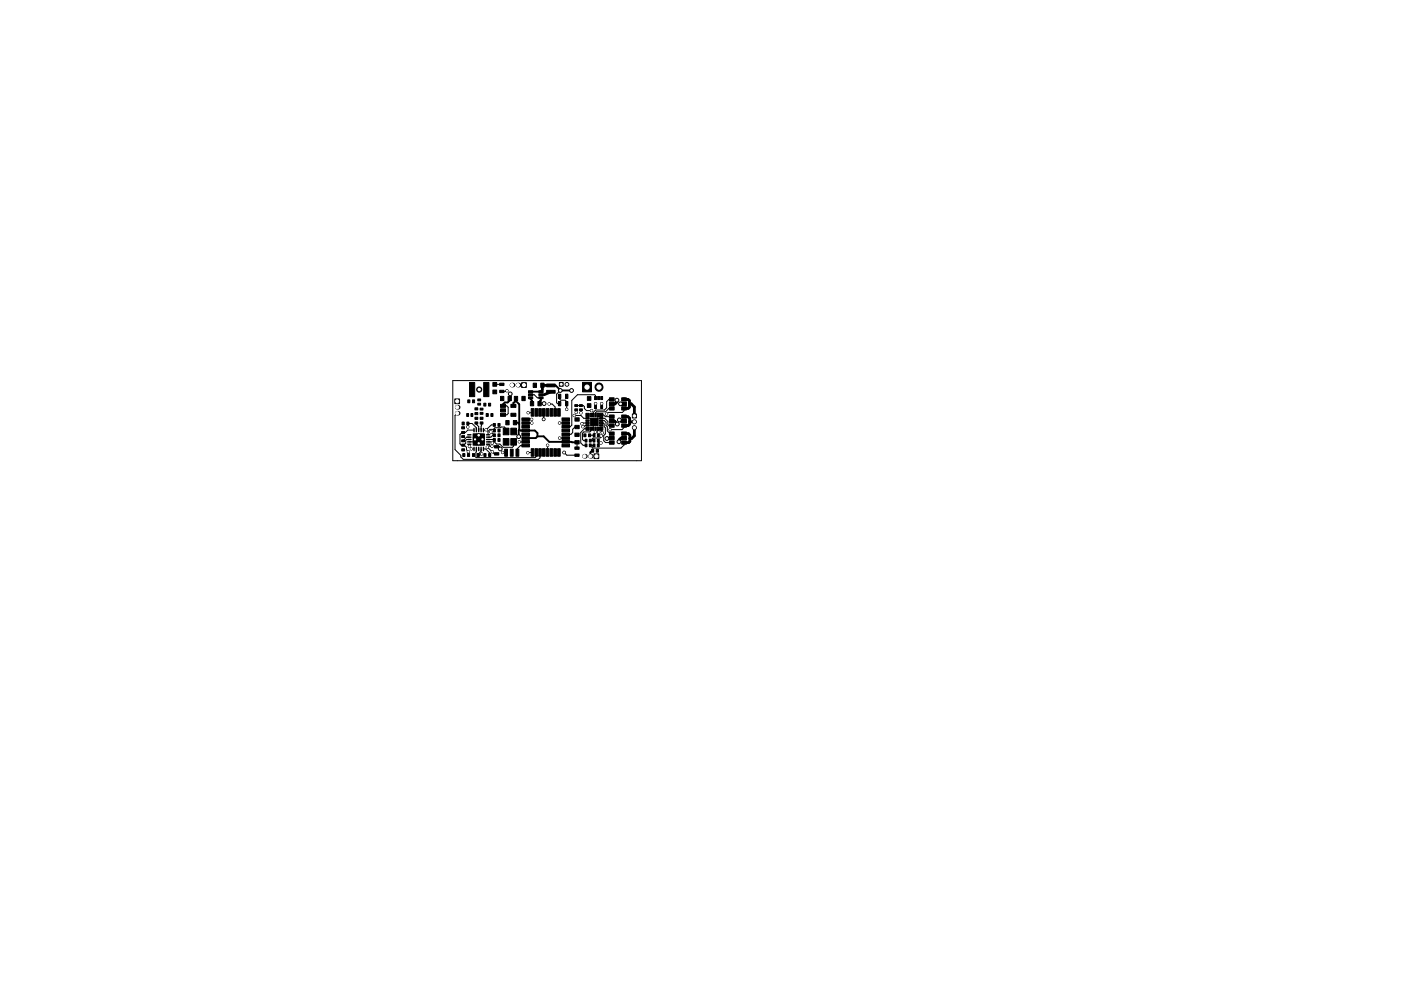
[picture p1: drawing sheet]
<svg xmlns="http://www.w3.org/2000/svg" width="297mm" height="210mm" viewBox="0 0 297 210" stroke-linecap="round" stroke-linejoin="round" font-family="sans-serif">
<g fill="none" stroke="#000" stroke-width=".21">
<path d="M96 80.7h40v17h-40zM96.9 87.7l-.4 .4v7.3l1.2 1.2v.3l.5 .6h16l.3-.4v-1.1M97.8 94.4h.1M97.8 94.4h.6l.5 .5v.5l.4 .4v.7M98.2 91.8h-.3l-.4 .4v2l.3 .2M99.2 90.6v-.8h.9l.9 1v.4M99.5 93.7h.9l.3 .3M99.5 92.7h-.6l-.7 .8M99.5 93.2h-.6l-.2 .2v.6l-.4 .4M99.5 94.2v.5M99.9 95.2h.6M100.5 91.2h-1.3l-.5 .6h-.5"/>
<path d="M101 95.2v1.9h12.5l.2-.2v-.9M101 89.7v.3l.5 .5v.7M102 95.2v.5l-.6 .6v.2l.7-.2M102.1 89.7l-.1 1.5M102.5 95.2h.5l.8 .9v.4M103.3 94.8l1.5 1.5h.5M103.5 93.7h.6l.3 .3M103.5 93.2h1.2l.1 .5 .5 .5h.7l.7 .7h1.9l.3-.3v-.9M103.5 94.2l.4 .5h.4M104.1 91.6l.7 .7h-.3l-.4 .4h-.6M104.8 90.1h-.6l-1.1 1.1h-.6M104.9 81.5h1.5"/>
<path d="M106.6 96h.7M106.7 86.1h.7l.3 .3v1.3l-.2 .3h-.8M106.9 91.5h.4v-.5l-.4-.4-2 .1-.1 .6-.3-.2h-.6l-.5 .4 .1 .7M107.5 82.9l-.2 .1h-.9M110.1 93.7h1.4M111.5 89.7h1.3M111.5 88.9l1.2 .1M111.5 94.5h-1.2l-.6 .7v.8M112.5 83.7h.8l.6 .7h.8M112.9 96l-1 .1M112.9 87.5l-.9 .1M115.3 87.5v1.5"/>
<path d="M115.3 87.5h.1M116.1 94.5v1.5M116.4 85.7h.1M116.4 85.7h.7l.6 .6v1.2M118.6 89.7h1.3M118.7 84.1v.6l.2 .2h.9l.3 .3v1.7M118.7 92.9h1.2M118.9 82.8l-.9 .8v1.8l.2 .2h.5M119.6 96l.6 .6h2.1M121.8 88.2h1.4l.6 .5h.8M122.2 86h1.5l.2 .3v.4l.5 .4h1M122.2 86.9v.7"/>
<path d="M122.3 95.1h.1M122.3 93.8v1.3M122.4 90.6h-.5l-.5 .5v.7l-.3 .3h-1.2M123.2 86.9v.7M124.6 90.9h-.7l-.8 .8v2.3l.5 .5h.6M124.6 89.7h-1l-.2 .2M124.6 90.2h-.5l-.5 .3M125.2 93.5h.7M125.2 94.5h.7M125.3 90.9v.5l-.2 .2h-1.3l-.3 .3v1.3l.3 .3h.4M126.3 84.4v-.5l-.2-.2h-3.7l-1.2 1.3v5.2l-.3 .3h-1M126.3 85.6v.7"/>
<path d="M126.3 90.9v.8l-.3 .3v.3l-1 .1M126.3 85.6h.1M126.8 88v.7l-1 1v1.2M126.8 90.9l.1 1.4M126.8 93.9l.6 .1M126.8 93.9v.6M126.8 93.5v.4M126.9 91.6v.1M127.5 90.9v.7l.2 .2M127.5 92.5l-.3 .4h-1.4l-.3 .2v.4M127.5 89.7h.4l.2 .2v.6l.3 .3v1.2l-.4 .4v1.1l.4 .4h1.3M127.5 88h.5l.3 .4h1.4"/>
<path d="M127.5 88.7h.7l.7 .7v.7l.2 .2h.6M127.5 89.2h.6l.4 .4v.7l.3 .2v.9l.5 .6h.4M127.6 85.6v.7M129.7 84.7h-.6l-.5 .5v1.3l-.5 .5h-1.8l-.5 .5v.5M129.7 86.6h-.6l-.7 .8h-1.9l-.2 .2v.4M132.3 84.3v.4M132.3 86.6v.5l-.4 .4h-3l-.3 .4M132.3 90.3v.4l-.4 .4h-2.5M132.3 93.9v.5l-.6 .7h-6.1l-.1-.6"/>
</g>
<g fill="#000" stroke="#000" stroke-width=".21">
<path d="M96.4 84.6h1v1h-1zM97.9 92.4h.6v.4h-.6zM97.9 93.3h.6v.4h-.6zM97.9 94.2h.6v.5h-.6zM97.9 95.2h.6v.5h-.6zM98 89.5h.4v.6h-.4zM98.1 96.2h.5v.6h-.5zM97.9 91.5h.6v.5h-.6zM97.9 90.5h.6v.5h-.6zM99 89.5h.4v.6h-.4zM99.1 96.2h.5v.6h-.5zM99.2 84.8h.4v.6h-.4z"/>
<path d="M99 87.7h.4v.6h-.4zM100.2 84.8h.4v.6h-.4zM99.8 87.7h.4v.6h-.4zM100.2 96.2h.4v.6h-.4zM99.5 81.1h1.2v3h-1.2zM100.7 86.5h.6v.5h-.6zM100.7 87.5h.6v.5h-.6zM100.7 88.5h.6v.5h-.6zM100.7 89.5h.6v.5h-.6zM100.3 92.8h.8v.8h-.8zM100.3 92h.8v.8h-.8zM100.3 93.6h.8v.8h-.8z"/>
<path d="M101.2 96.2h.4v.6h-.4zM101.8 88.5h.6v.5h-.6zM101.8 89.5h.6v.5h-.6zM101.1 92h.8v.8h-.8zM101.1 93.6h.8v.8h-.8zM101.1 92.8h.8v.8h-.8zM101.3 85.5h.6v.4h-.6zM101.3 84.6h.6v.4h-.6zM101.8 87.5h.6v.4h-.6zM101.8 86.6h.6v.4h-.6zM102.6 96.2h.4v.6h-.4zM101.9 92.8h.8v.8h-.8z"/>
<path d="M101.9 92h.8v.8h-.8zM101.9 93.6h.8v.8h-.8zM102.6 85.5h.4v.6h-.4zM103.1 87.7h.4v.6h-.4zM103.6 96.2h.4v.6h-.4zM102.5 81.1h1.2v3h-1.2zM103.6 85.5h.4v.6h-.4zM104.5 81.1h.8v.8h-.8zM104.5 82.7h.8v.8h-.8zM104.1 87.7h.4v.6h-.4zM104.8 94.5h1v.5h-1zM104.8 96h1v.5h-1z"/>
<path d="M104.6 89.8h.4v.6h-.4zM104.6 91h.4v.6h-.4zM104.6 92h.4v.6h-.4zM104.6 93h.4v.6h-.4zM106 81.3h.8v.5h-.8zM106 82.8h.8v.5h-.8zM105.6 89.8h.4v.6h-.4zM105.6 91h.4v.6h-.4zM105.6 92h.4v.6h-.4zM105.6 93h.4v.6h-.4zM106.1 85.8h1.1v.6h-1.1zM106.1 86.7h1.1v.7h-1.1z"/>
<path d="M106.1 87.7h1.1v.6h-1.1zM106.1 84.1h.7v.9h-.7zM107 95.3h.6v1.5h-.6zM106.7 90.8h1.2v1.4h-1.2zM106.7 93h1.2v1.4h-1.2zM107.2 89.2h.7v.9h-.7zM108.3 87.7h1.1v.6h-1.1zM108.3 85.8h1.1v.6h-1.1zM107.7 84.1h.7v.9h-.7zM108.2 95.3h.6v1.5h-.6zM109.1 84.1h.7v.9h-.7zM108.3 93h1.2v1.4h-1.2z"/>
<path d="M108.3 90.8h1.2v1.4h-1.2zM108.8 89.2h.7v.9h-.7zM109.4 95.3h.6v1.5h-.6zM110.7 88.7h1.5v.5h-1.5zM110.7 89.5h1.5v.5h-1.5zM110.7 90.3h1.5v.5h-1.5zM110.7 91.1h1.5v.5h-1.5zM110.7 91.9h1.5v.5h-1.5zM110.7 92.7h1.5v.5h-1.5zM110.7 93.5h1.5v.5h-1.5zM110.7 94.3h1.5v.5h-1.5zM110.7 84.1h.7v.9h-.7z"/>
<path d="M110.6 81.2h1v1h-1zM112.1 84.2h.8v.4h-.8zM112.1 82.9h.8v.4h-.8zM112.1 83.5h.8v.4h-.8zM112.5 85.2h.6v.9h-.6zM112.6 95.2h.6v1.6h-.6zM112.6 86.7h.6v1.6h-.6zM113.1 81.3h.7v.9h-.7zM113.4 95.2h.6v1.6h-.6zM113.4 86.7h.6v1.6h-.6zM114.2 84.2h.9v.4h-.9zM114.2 82.9h.9v.4h-.9z"/>
<path d="M114.2 83.5h.9v.4h-.9zM114.1 85.2h.7v.9h-.7zM114.2 95.2h.6v1.6h-.6zM114.2 86.7h.6v1.6h-.6zM114.7 81.3h.7v.9h-.7zM115 95.2h.6v1.6h-.6zM115 86.7h.6v1.6h-.6zM115.9 81.5h1.8v.6h-1.8zM115.9 82.8h1.8v.6h-1.8zM115.8 95.2h.6v1.6h-.6zM115.8 86.7h.6v1.6h-.6zM116.6 95.2h.6v1.6h-.6z"/>
<path d="M116.6 86.7h.6v1.6h-.6zM117.4 95.2h.6v1.6h-.6zM117.4 86.7h.6v1.6h-.6zM118.6 81.1h.8v.8h-.8zM118.2 95.2h.6v1.6h-.6zM118.2 86.7h.6v1.6h-.6zM118.4 83.6h.5v.9h-.5zM118.4 85.2h.5v.9h-.5zM119.1 94.3h1.7v.5h-1.7zM119.1 93.5h1.7v.5h-1.7zM119.1 92.7h1.7v.5h-1.7zM119.1 91.9h1.7v.5h-1.7z"/>
<path d="M119.1 91.1h1.7v.5h-1.7zM119.1 90.3h1.7v.5h-1.7zM119.1 89.5h1.7v.5h-1.7zM119.1 88.7h1.7v.5h-1.7zM119.9 83.6h.5v.9h-.5zM119.9 85.2h.5v.9h-.5zM121.9 85.8h.6v.4h-.6zM121.9 86.7h.6v.4h-.6zM121.9 94.8h.9v.5h-.9zM121.9 96.3h.9v.5h-.9zM121.9 91.9h.9v.7h-.9zM121.9 93.5h.9v.7h-.9z"/>
<path d="M121.9 88.6h.9v.7h-.9zM121.9 90.2h.9v.7h-.9zM122.9 86.7h.6v.4h-.6zM122.9 85.8h.6v.4h-.6zM123.8 92.1h.4v.6h-.4zM124.2 87.7h.7v.7h-.7zM124.2 90.6h.7v.7h-.7zM124.1 94.2h.4v.6h-.4zM124.1 93.2h.4v.6h-.4zM124.5 85.6h.8v.8h-.8zM124.5 84.1h.8v.8h-.8zM124.8 92.1h.4v.6h-.4z"/>
<path d="M124.2 88.6h.7v.3h-.7zM124.2 89.1h.7v.3h-.7zM124.2 89.6h.7v.3h-.7zM124.2 90.1h.7v.3h-.7zM125.1 90.6h.3v.7h-.3zM125.1 87.7h.3v.7h-.3zM125.2 88.7h1.6v1.6h-1.6zM124.9 94.2h.5v.6h-.5zM124.9 93.2h.5v.6h-.5zM123.5 81.1h1.9v2h-1.9zM125.6 90.6h.3v.7h-.3zM125.6 87.7h.3v.7h-.3z"/>
<path d="M125.8 92h.4v.6h-.4zM125.4 95.3h.5v.6h-.5zM126.1 84.1h.4v.7h-.4zM126.1 86h.4v.7h-.4zM126.1 90.6h.3v.7h-.3zM126.1 87.7h.3v.7h-.3zM125.8 94.2h.4v.6h-.4zM125.8 93.2h.4v.6h-.4zM126.6 90.6h.3v.7h-.3zM126.6 87.7h.3v.7h-.3zM126.7 92h.4v.6h-.4zM126.7 84.1h.4v.7h-.4z"/>
<path d="M126.4 95.3h.5v.6h-.5zM125.9 96.3h1v1h-1zM126.6 94.2h.5v.6h-.5zM126.6 93.2h.5v.6h-.5zM127.1 90.6h.7v.7h-.7zM127.1 87.7h.7v.7h-.7zM127.4 84.1h.4v.7h-.4zM127.4 86h.4v.7h-.4zM127.1 89.6h.7v.3h-.7zM127.1 89.1h.7v.3h-.7zM127.1 90.1h.7v.3h-.7zM127.1 88.6h.7v.3h-.7z"/>
<path d="M129.2 91.6h1v.7h-1zM129.2 92.6h1v.7h-1zM129.2 93.5h1v.7h-1zM129.2 88h1v.7h-1zM129.2 89h1v.7h-1zM129.2 89.9h1v.7h-1zM129.2 84.4h1v.7h-1zM129.2 85.3h1v.7h-1zM129.2 86.3h1v.7h-1zM131.8 93.5h1v.7h-1zM131.8 91.6h1v.7h-1zM131.8 92.6h1v.7h-1z"/>
<path d="M131.8 89.9h1v.7h-1zM131.8 88h1v.7h-1zM131.8 89h1v.7h-1zM131.8 86.3h1v.7h-1zM131.8 84.4h1v.7h-1zM131.8 85.3h1v.7h-1zM134.1 87.8h.8v.9h-.8z"/>
<circle cx="99.2" cy="90.6" r=".25"/>
<circle cx="99.3" cy="95.8" r=".25"/>
<circle cx="99.5" cy="94.7" r=".25"/>
<circle cx="99.9" cy="95.2" r=".25"/>
<circle cx="100.7" cy="93.2" r=".25"/>
<circle cx="101.5" cy="92.3" r=".25"/>
<circle cx="101.5" cy="94" r=".25"/>
<circle cx="101.6" cy="82.6" r=".55"/>
<circle cx="102.1" cy="96.3" r=".25"/>
<circle cx="102.3" cy="93.2" r=".25"/>
<circle cx="103.1" cy="91.2" r=".25"/>
<circle cx="103.3" cy="94.8" r=".25"/>
<circle cx="104.1" cy="91.6" r=".25"/>
<circle cx="104.3" cy="94.7" r=".25"/>
<circle cx="104.4" cy="94" r=".25"/>
<circle cx="104.4" cy="95.8" r=".25"/>
<circle cx="106.1" cy="95.2" r=".4"/>
<circle cx="106.6" cy="96" r=".25"/>
<circle cx="107.5" cy="82.9" r=".25"/>
<circle cx="108.2" cy="83.6" r=".4"/>
<circle cx="110" cy="92.6" r=".4"/>
<circle cx="110.1" cy="93.7" r=".25"/>
<circle cx="111.9" cy="96.1" r=".25"/>
<circle cx="112" cy="87.6" r=".25"/>
<circle cx="112.7" cy="89" r=".25"/>
<circle cx="112.7" cy="89.7" r=".25"/>
<circle cx="115.3" cy="89" r=".3"/>
<circle cx="115.4" cy="85.6" r=".4"/>
<circle cx="116.1" cy="94.5" r=".25"/>
<circle cx="116.4" cy="85.7" r=".25"/>
<circle cx="118.6" cy="89.7" r=".25"/>
<circle cx="118.7" cy="92.9" r=".25"/>
<circle cx="118.8" cy="82.8" r=".4"/>
<circle cx="119.6" cy="96" r=".3"/>
<circle cx="120.1" cy="86.9" r=".25"/>
<circle cx="120.2" cy="81.5" r=".4"/>
<circle cx="121.2" cy="82.8" r=".4"/>
<circle cx="121.7" cy="88.2" r=".25"/>
<circle cx="122.2" cy="87.5" r=".25"/>
<circle cx="123.2" cy="87.6" r=".25"/>
<circle cx="123.4" cy="89.9" r=".25"/>
<circle cx="123.6" cy="90.5" r=".25"/>
<circle cx="125.4" cy="87.1" r=".25"/>
<circle cx="126.2" cy="91.7" r=".25"/>
<circle cx="126.3" cy="85.6" r=".25"/>
<circle cx="126.9" cy="91.7" r=".25"/>
<circle cx="127.4" cy="94" r=".25"/>
<circle cx="127.5" cy="92.5" r=".25"/>
<circle cx="127.6" cy="85.6" r=".25"/>
<circle cx="127.7" cy="91.8" r=".25"/>
<circle cx="128.6" cy="87.9" r=".25"/>
<circle cx="128.7" cy="93" r=".4"/>
<circle cx="129.3" cy="91.1" r=".25"/>
<circle cx="130.8" cy="84.9" r=".4"/>
<circle cx="130.9" cy="90" r=".4"/>
<circle cx="131.2" cy="93.7" r=".4"/>
<circle cx="131.3" cy="89.1" r=".4"/>
<circle cx="131.6" cy="85.7" r=".4"/>
<circle cx="134.5" cy="90.7" r=".43"/>
<circle cx="134.5" cy="89.5" r=".43"/>
</g>
<path d="M127 82.1v.1" fill="none" stroke="#000" stroke-width="1.9"/>
<g fill="none" stroke="#000" stroke-width=".3">
<path d="M99.1 94.2h.7M99.1 93.7h.7M99.1 93.2h.7M99.1 92.7h.7M99.1 92.2h.7M100.5 90.9v.7M100.5 94.9v.7M101 90.9v.7M101 94.9v.7M101.5 90.9v.7M101.5 94.9v.7M102 90.9v.7"/>
<path d="M102 94.9v.7M102.5 90.9v.7M102.5 94.9v.7M103.1 94.2h.7M103.1 93.7h.7M103.1 93.2h.7M103.1 92.7h.7M103.1 92.2h.7"/>
</g>
<g fill="#000">
<circle cx="96.9" cy="87.7" r=".5"/>
<circle cx="96.9" cy="86.4" r=".5"/>
<circle cx="108.5" cy="81.7" r=".5"/>
<circle cx="109.8" cy="81.7" r=".5"/>
<circle cx="123.9" cy="96.8" r=".5"/>
<circle cx="125.2" cy="96.8" r=".5"/>
</g>
<g fill="none" stroke="#000" stroke-width=".6">
<path d="M116.8 81.8l-1.8-.1v1M116.8 83.1l-1.4 .6M129.7 89.3h.6l.6 .7M129.7 92.9l-1 .1M130.8 84.9v.4l-.4 .4h-.7M131.3 89.1l.3 .2h.7M132.3 92.9h-.6l-.4 .4-.1 .4M132.3 84.7h.9l.3 .3v1.4l-.3 .2h-.9M132.3 88.4h.8l.4 .4v1.2l-.3 .3h-.9M132.3 92h.9l.3 .3v.7M133.5 85.7h.3l.7 .6v1.9M133.5 89.4l1 .1"/>
<path d="M133.5 93v.7l-.2 .2h-1M133.6 93h-.1M134.5 90.7v1.8l-.6 .5h-.3"/>
</g>
<path d="M100.7 92.4h1.6v1.6h-1.6zM100.7 94h.1M101.5 92.4v1.6M102.3 93.2h-1.6M131.6 85.7h.7" fill="none" stroke="#000" stroke-width=".8"/>
<g fill="none" stroke="#000" stroke-width=".4">
<path d="M105.3 94.8h.5l.3 .4M108.2 83.6l-.1 1.4-.4 .4h-.7l-.3 .4v.3M109.2 89.7h.6l.3 .2M109.4 85.1l.7 .7v5.3M109.4 85.1l-.6 .4v.6M109.4 84.5v.6M110.1 91.1l.2 .2h3.1l.5 .6v.7M110.1 91.1l-.1 .2v1.3M112.5 84.4v.3l.3 .3v.6M113.9 92.6h1.4l1.1 1.1 5.9 .1M113.9 92.6l-.3 .3h-2.1M114.7 84.4v.5l-.3 .3v.4h1"/>
<path d="M114.7 83.7h.7M115 82.7l-.3 .4h-2.2M116.8 81.8h1l1.1 1h2.3M125.6 95.6l-.4 .4v.8"/>
</g>
<g fill="#fff" stroke="#fff" stroke-width=".21">
<circle cx="100.7" cy="93.2" r=".13"/>
<circle cx="101.5" cy="94" r=".13"/>
<circle cx="102.3" cy="93.2" r=".13"/>
<circle cx="101.5" cy="92.3" r=".13"/>
<circle cx="131.3" cy="89.1" r=".18"/>
<circle cx="131.2" cy="93.7" r=".18"/>
<circle cx="131.6" cy="85.7" r=".18"/>
<circle cx="128.7" cy="93" r=".18"/>
<circle cx="130.8" cy="84.9" r=".18"/>
<circle cx="130.9" cy="90" r=".18"/>
<circle cx="126.3" cy="85.6" r=".13"/>
<circle cx="126.2" cy="91.7" r=".13"/>
<circle cx="121.2" cy="82.8" r=".18"/>
<circle cx="118.8" cy="82.8" r=".18"/>
<circle cx="115.4" cy="85.6" r=".18"/>
<circle cx="108.2" cy="83.6" r=".18"/>
<circle cx="110" cy="92.6" r=".18"/>
<circle cx="106.1" cy="95.2" r=".18"/>
<circle cx="99.3" cy="95.8" r=".13"/>
<circle cx="104.4" cy="95.8" r=".13"/>
<circle cx="103.3" cy="94.8" r=".13"/>
<circle cx="103.1" cy="91.2" r=".13"/>
<circle cx="104.1" cy="91.6" r=".13"/>
<circle cx="99.2" cy="90.6" r=".13"/>
<circle cx="102.1" cy="96.3" r=".13"/>
<circle cx="126.9" cy="91.7" r=".13"/>
<circle cx="127.7" cy="91.8" r=".13"/>
<circle cx="128.6" cy="87.9" r=".13"/>
<circle cx="125.4" cy="87.1" r=".13"/>
<circle cx="129.3" cy="91.1" r=".13"/>
<circle cx="127.5" cy="92.5" r=".13"/>
<circle cx="118.6" cy="89.7" r=".13"/>
<circle cx="107.5" cy="82.9" r=".13"/>
<circle cx="116.4" cy="85.7" r=".13"/>
<circle cx="119.6" cy="96" r=".13"/>
<circle cx="115.3" cy="89" r=".13"/>
<circle cx="123.2" cy="87.6" r=".13"/>
<circle cx="123.4" cy="89.9" r=".13"/>
<circle cx="127.4" cy="94" r=".13"/>
<circle cx="122.2" cy="87.5" r=".13"/>
<circle cx="123.6" cy="90.5" r=".13"/>
<circle cx="112.7" cy="89" r=".13"/>
<circle cx="104.3" cy="94.7" r=".13"/>
<circle cx="99.9" cy="95.2" r=".13"/>
<circle cx="112.8" cy="89.7" r=".13"/>
<circle cx="110.1" cy="93.7" r=".13"/>
<circle cx="106.6" cy="96" r=".13"/>
<circle cx="99.5" cy="94.7" r=".13"/>
<circle cx="111.9" cy="96.1" r=".13"/>
<circle cx="121.7" cy="88.2" r=".13"/>
<circle cx="116.1" cy="94.5" r=".13"/>
<circle cx="104.4" cy="94" r=".13"/>
<circle cx="112" cy="87.6" r=".13"/>
<circle cx="127.6" cy="85.6" r=".13"/>
<circle cx="120.2" cy="86.9" r=".13"/>
<circle cx="118.6" cy="92.9" r=".13"/>
<circle cx="96.9" cy="96.8" r=".35"/>
<circle cx="134.5" cy="88.2" r=".25"/>
<circle cx="134.5" cy="89.5" r=".25"/>
<circle cx="134.5" cy="90.7" r=".25"/>
<circle cx="124.5" cy="82.1" r=".45"/>
<circle cx="127" cy="82.1" r=".45"/>
<circle cx="126.4" cy="96.8" r=".33"/>
<circle cx="125.2" cy="96.8" r=".33"/>
<circle cx="123.9" cy="96.8" r=".33"/>
<circle cx="111.1" cy="81.7" r=".32"/>
<circle cx="109.8" cy="81.7" r=".32"/>
<circle cx="108.6" cy="81.7" r=".32"/>
<circle cx="96.9" cy="85.1" r=".32"/>
<circle cx="96.9" cy="86.4" r=".32"/>
<circle cx="96.9" cy="87.7" r=".32"/>
<circle cx="120.2" cy="81.5" r=".2"/>
<circle cx="119" cy="81.5" r=".2"/>
<circle cx="101.6" cy="82.6" r=".25"/>
</g>
</svg>
